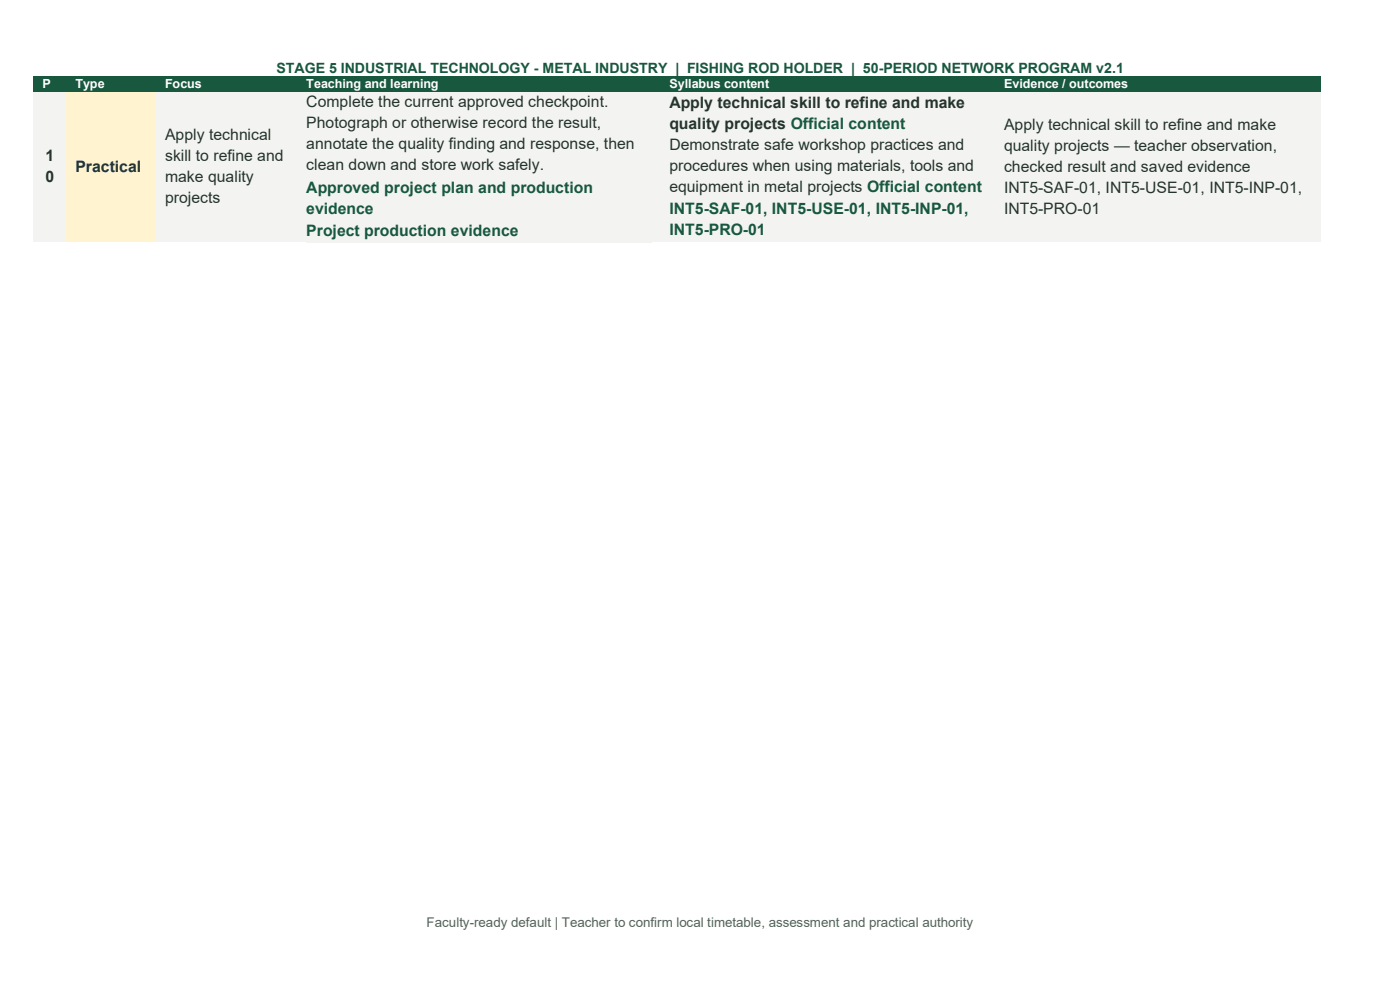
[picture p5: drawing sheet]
<svg xmlns="http://www.w3.org/2000/svg" width="297mm" height="210mm" viewBox="0 0 297 210" stroke-linecap="round" stroke-linejoin="round" font-family="sans-serif">
<defs><g id="words">
<g font-size="3.3" fill="#25342d">
<text x="65" y="22.8">Complete the current approved checkpoint.</text>
<text x="142" y="23">Apply technical skill to refine and make</text>
<text x="35" y="29.8">Apply technical</text>
<text x="65" y="27.2">Photograph or otherwise record the result,</text>
<text x="142" y="27.4">quality projects Official content</text>
<text x="213" y="27.6">Apply technical skill to refine and make</text>
<text x="9.7" y="34.2">1</text>
<text x="35" y="34.2">skill to refine and</text>
<text x="65" y="31.6">annotate the quality finding and response, then</text>
<text x="142" y="31.8">Demonstrate safe workshop practices and</text>
<text x="213" y="32">quality projects — teacher observation,</text>
<text x="9.7" y="38.7">0</text>
<text x="16" y="36.5">Practical</text>
<text x="35" y="38.7">make quality</text>
<text x="65" y="36.1">clean down and store work safely.</text>
<text x="142" y="36.2">procedures when using materials, tools and</text>
<text x="142" y="40.7">equipment in metal projects Official content</text>
<text x="213" y="36.5">checked result and saved evidence</text>
<text x="213" y="40.9">INT5-SAF-01, INT5-USE-01, INT5-INP-01,</text>
<text x="35" y="43.1">projects</text>
<text x="213" y="45.3">INT5-PRO-01</text>
</g>
<g font-size="3.3" fill="#17583f">
<text x="65" y="40.9">Approved project plan and production</text>
<text x="65" y="45.3">evidence</text>
<text x="142" y="45.5">INT5-SAF-01, INT5-USE-01, INT5-INP-01,</text>
<text x="65" y="50.1">Project production evidence</text>
<text x="142" y="49.9">INT5-PRO-01</text>
</g>
<text font-size="3" fill="#17583f" x="58.6" y="15.5">STAGE 5 INDUSTRIAL TECHNOLOGY - METAL INDUSTRY | FISHING ROD HOLDER | 50-PERIOD NETWORK PROGRAM v2.1</text>
<text font-size="2.8" fill="#51645b" x="90.5" y="196.8">Faculty-ready default | Teacher to confirm local timetable, assessment and practical authority</text>
<g font-size="2.7" fill="#fff">
<text x="9" y="18.6">P</text>
<text x="16" y="18.6">Type</text>
<text x="35" y="18.6">Focus</text>
<text x="65" y="18.6">Teaching and learning</text>
<text x="142" y="18.6">Syllabus content</text>
<text x="213" y="18.6">Evidence / outcomes</text>
</g>
</g></defs>
<g fill="#17583f">
<path d="M7.1 16.1h7v3.5h-7z" fill-rule="evenodd"/>
<path d="M9 16.1h3.2v3.5h-3.2z" fill-rule="evenodd"/>
<path d="M14.1 16.1h19v3.5h-19z" fill-rule="evenodd"/>
<path d="M16 16.1h15.2v3.5h-15.2z" fill-rule="evenodd"/>
<path d="M33.1 16.1h30v3.5h-30z" fill-rule="evenodd"/>
<path d="M35 16.1h26.2v3.5h-26.2z" fill-rule="evenodd"/>
<path d="M63.1 16.1h77v3.5h-77z" fill-rule="evenodd"/>
<path d="M65 16.1h73.2v3.5h-73.2z" fill-rule="evenodd"/>
<path d="M140.1 16.1h71v3.5h-71z" fill-rule="evenodd"/>
<path d="M142 16.1h67.2v3.5h-67.2z" fill-rule="evenodd"/>
<path d="M211.1 16.1h69v3.5h-69z" fill-rule="evenodd"/>
<path d="M213 16.1h65.2v3.5h-65.2z" fill-rule="evenodd"/>
</g>
<g fill="#f3f4f2">
<path d="M7.1 19.6h7v31.8h-7z" fill-rule="evenodd"/>
<path d="M9 31.1h3.2v4.4h-3.2z" fill-rule="evenodd"/>
<path d="M9 35.5h3.2v4.5h-3.2z" fill-rule="evenodd"/>
</g>
<g fill="#fff4cf">
<path d="M14.1 19.6h19v31.8h-19z" fill-rule="evenodd"/>
<path d="M16 33.3h15.2v4.4h-15.2z" fill-rule="evenodd"/>
</g>
<g fill="#f3f4f2">
<path d="M33.1 19.6h30v31.8h-30z" fill-rule="evenodd"/>
<path d="M35 26.6h26.2v4.5h-26.2z" fill-rule="evenodd"/>
<path d="M35 31.1h26.2v4.4h-26.2z" fill-rule="evenodd"/>
<path d="M35 35.5h26.2v4.5h-26.2z" fill-rule="evenodd"/>
<path d="M35 40h26.2v4.4h-26.2z" fill-rule="evenodd"/>
<path d="M63.1 19.6h77v31.8h-77z" fill-rule="evenodd"/>
<path d="M65 19.6h73.2v4.5h-73.2z" fill-rule="evenodd"/>
<path d="M65 24.1h73.2v4.4h-73.2z" fill-rule="evenodd"/>
<path d="M65 28.5h73.2v4.4h-73.2z" fill-rule="evenodd"/>
<path d="M65 32.9h73.2v4.5h-73.2z" fill-rule="evenodd"/>
<path d="M65 37.4h73.2v4.8h-73.2z" fill-rule="evenodd"/>
<path d="M65 42.2h73.2v4.4h-73.2z" fill-rule="evenodd"/>
<path d="M65 46.6h73.2v4.8h-73.2z" fill-rule="evenodd"/>
<path d="M140.1 19.6h71v31.8h-71z" fill-rule="evenodd"/>
<path d="M142 19.8h67.2v4.5h-67.2z" fill-rule="evenodd"/>
<path d="M142 24.3h67.2v4.4h-67.2z" fill-rule="evenodd"/>
<path d="M142 28.7h67.2v4.4h-67.2z" fill-rule="evenodd"/>
<path d="M142 33.1h67.2v4.5h-67.2z" fill-rule="evenodd"/>
<path d="M142 37.6h67.2v4.4h-67.2z" fill-rule="evenodd"/>
<path d="M142 42h67.2v4.8h-67.2z" fill-rule="evenodd"/>
<path d="M142 46.8h67.2v4.4h-67.2z" fill-rule="evenodd"/>
<path d="M211.1 19.6h69v31.8h-69z" fill-rule="evenodd"/>
<path d="M213 24.4h65.2v4.5h-65.2z" fill-rule="evenodd"/>
<path d="M213 28.9h65.2v4.4h-65.2z" fill-rule="evenodd"/>
<path d="M213 33.3h65.2v4.4h-65.2z" fill-rule="evenodd"/>
<path d="M213 37.7h65.2v4.5h-65.2z" fill-rule="evenodd"/>
<path d="M213 42.2h65.2v4.4h-65.2z" fill-rule="evenodd"/>
</g>
<use href="#words"/>
</svg>
